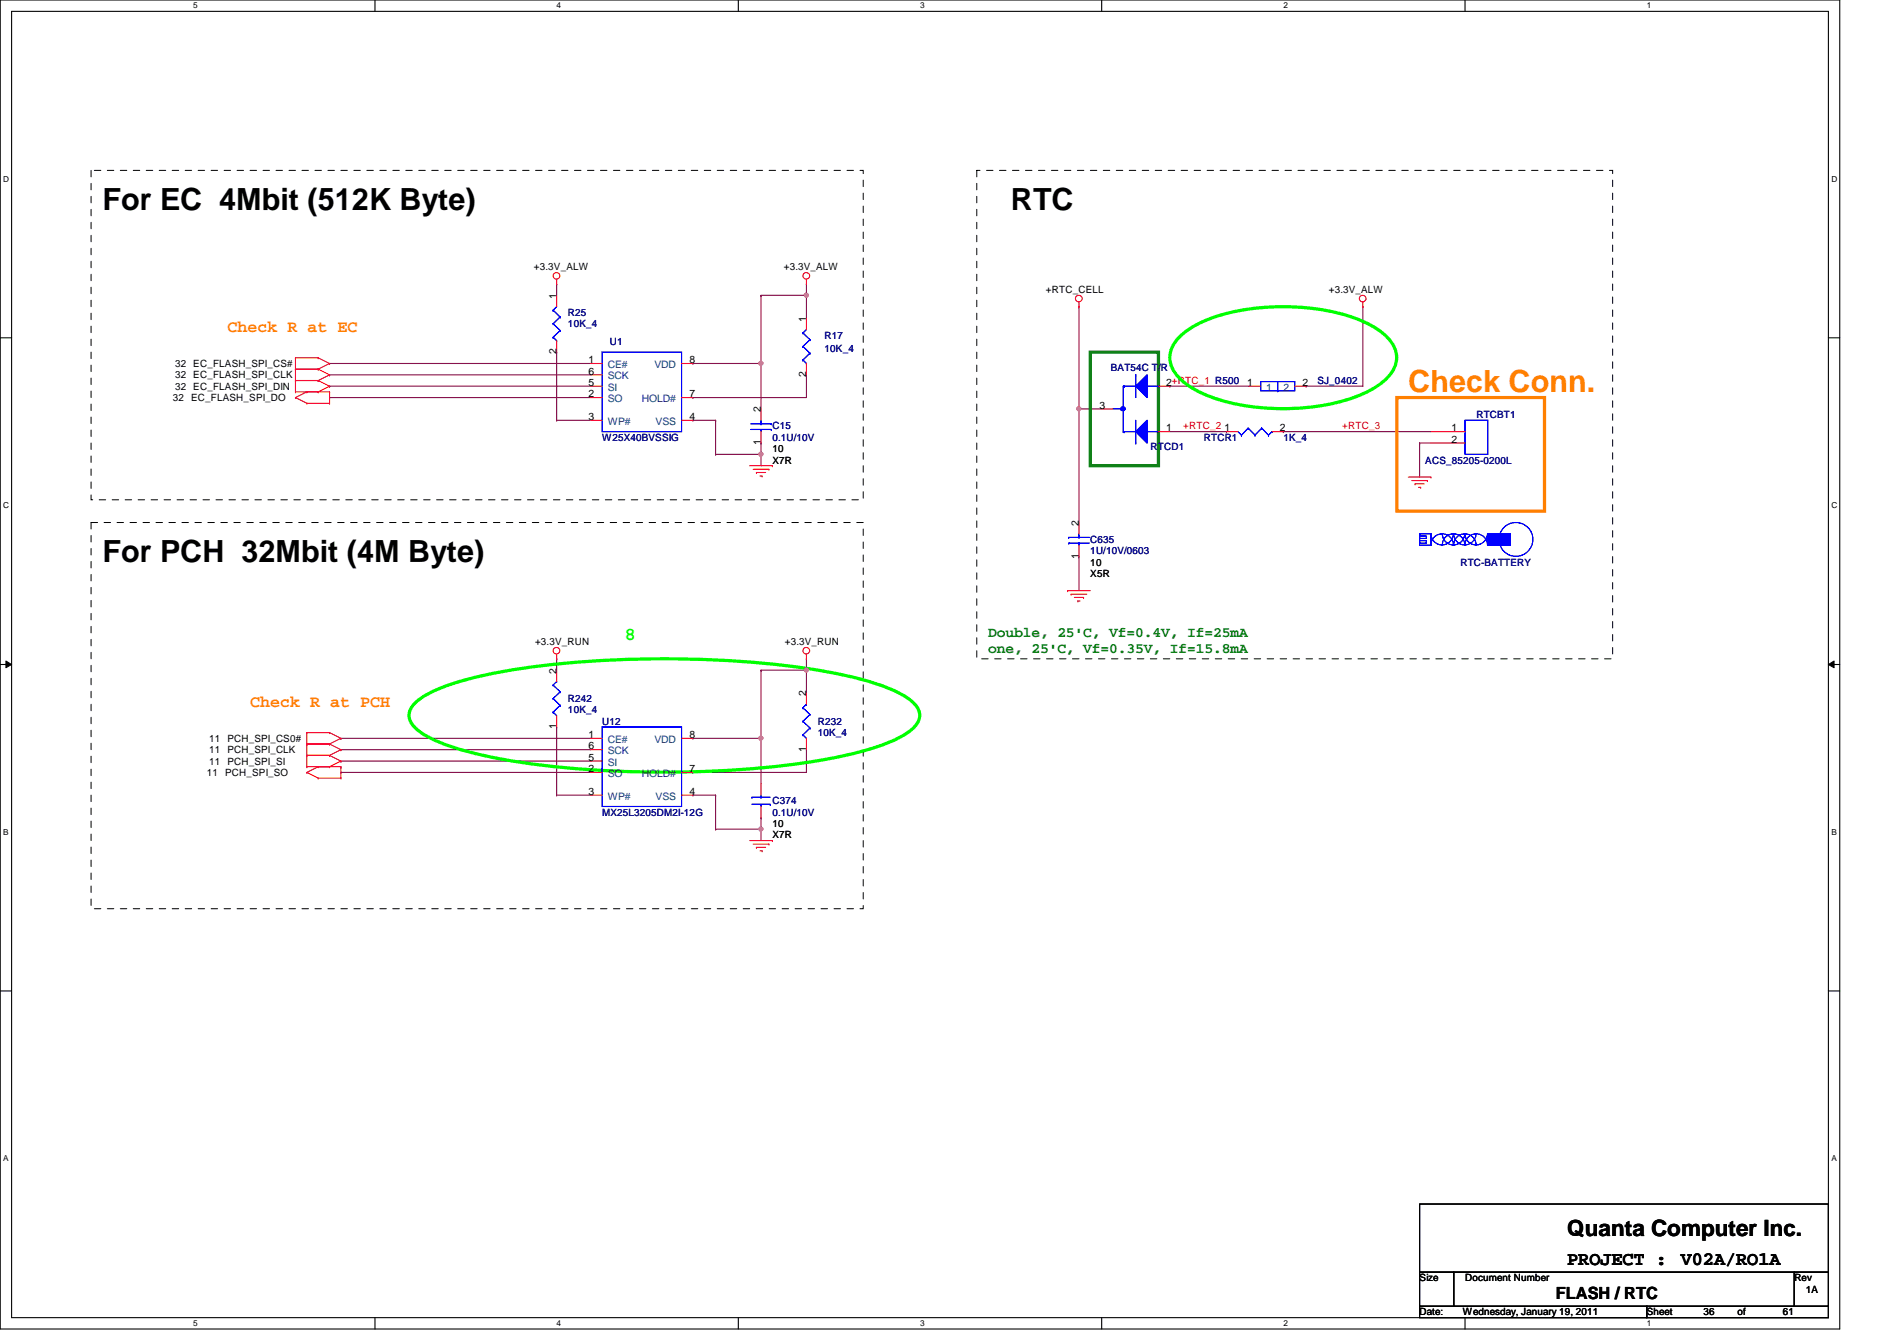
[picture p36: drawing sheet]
<svg xmlns="http://www.w3.org/2000/svg" width="297mm" height="210mm" viewBox="0 0 297 210" stroke-linecap="round" stroke-linejoin="round" font-family="sans-serif">
<defs><g id="words">
<g font-size="4.8">
<text x="16" y="32.9">For EC 4Mbit (512K Byte)</text>
<text x="158.3" y="32.9">RTC</text>
<text x="16" y="88">For PCH 32Mbit (4M Byte)</text>
</g>
<text font-size="4.8" fill="#ff8000" x="220.5" y="61.3">Check Conn.</text>
<text font-size="3.5" x="245.4" y="193.5">Quanta Computer Inc.</text>
<g font-size="3">
<text x="245.4" y="198.1">PROJECT :</text>
<text x="263.2" y="198.1">V02A/RO1A</text>
</g>
<text font-size="2.8" fill="#0f0" x="97.8" y="100.2">8</text>
<g font-size="2.6" fill="#ff8000">
<text x="35.6" y="51.9">Check R at EC</text>
<text x="39.2" y="110.6">Check R at PCH</text>
</g>
<text font-size="2.6" x="243.6" y="203.3">FLASH / RTC</text>
<g font-size="2.3" fill="#008000">
<text x="154.7" y="99.7">Double, 25'C, Vf=0.4V, If=25mA</text>
<text x="154.7" y="102.2">one, 25'C, Vf=0.35V, If=15.8mA</text>
</g>
<g font-size="1.6">
<text x="83.6" y="42.3">+3.3V_ALW</text>
<text x="87.1" y="46.8" transform="rotate(-90 87.1 46.8)">1</text>
<text x="122.7" y="42.3">+3.3V_ALW</text>
<text x="163.8" y="45.9">+RTC_CELL</text>
<text x="208.1" y="45.9">+3.3V_ALW</text>
<text x="126.2" y="50.3" transform="rotate(-90 126.2 50.3)">1</text>
<text x="27.4" y="57.4">32 EC_FLASH_SPI_CS#</text>
<text x="27.4" y="59.2">32 EC_FLASH_SPI_CLK</text>
<text x="87.1" y="55.5" transform="rotate(-90 87.1 55.5)">2</text>
<text x="92.2" y="56.9">1</text>
<text x="92.2" y="58.6">6</text>
<text x="107.9" y="56.9">8</text>
<text x="126.2" y="59" transform="rotate(-90 126.2 59)">2</text>
<text x="27" y="62.8">32</text>
<text x="27.4" y="61">32 EC_FLASH_SPI_DIN</text>
<text x="29.9" y="62.8">EC_FLASH_SPI_DO</text>
<text x="92.2" y="60.4">5</text>
<text x="92.2" y="62.2">2</text>
<text x="92.2" y="65.7">3</text>
<text x="107.9" y="65.7">4</text>
<text x="107.9" y="62.2">7</text>
<text x="119.1" y="64.6" transform="rotate(-90 119.1 64.6)">2</text>
<text x="172.2" y="64">3</text>
<text x="182.6" y="60.4">2+RTC_1 R500</text>
<text x="195.3" y="60.4">1</text>
<text x="204" y="60.4">2</text>
<text x="119.1" y="69.7" transform="rotate(-90 119.1 69.7)">1</text>
<text x="120.9" y="70.8">10</text>
<text x="182.6" y="67.5">1</text>
<text x="191.7" y="67.5">1</text>
<text x="200.4" y="67.5">2</text>
<text x="227.3" y="67.5">1</text>
<text x="227.3" y="69.3">2</text>
<text x="120.9" y="72.6">X7R</text>
<text x="168.9" y="82.3" transform="rotate(-90 168.9 82.3)">2</text>
<text x="168.9" y="87.5" transform="rotate(-90 168.9 87.5)">1</text>
<text x="170.7" y="88.6">10</text>
<text x="170.7" y="90.3">X5R</text>
<text x="83.8" y="101">+3.3V_RUN</text>
<text x="122.9" y="101">+3.3V_RUN</text>
<text x="87.1" y="105.5" transform="rotate(-90 87.1 105.5)">2</text>
<text x="126.2" y="109" transform="rotate(-90 126.2 109)">2</text>
<text x="32.8" y="116.1">11 PCH_SPI_CS0#</text>
<text x="32.8" y="117.9">11 PCH_SPI_CLK</text>
<text x="32.8" y="119.7">11 PCH_SPI_SI</text>
<text x="87.1" y="114.1" transform="rotate(-90 87.1 114.1)">1</text>
<text x="92.2" y="115.5">1</text>
<text x="92.2" y="117.3">6</text>
<text x="92.2" y="119.1">5</text>
<text x="107.9" y="115.5">8</text>
<text x="126.2" y="117.7" transform="rotate(-90 126.2 117.7)">1</text>
<text x="32.4" y="121.5">11</text>
<text x="35.3" y="121.5">PCH_SPI_SO</text>
<text x="92.2" y="120.9">2</text>
<text x="92.2" y="124.4">3</text>
<text x="107.9" y="124.4">4</text>
<text x="107.9" y="120.9">7</text>
<text x="120.9" y="129.5">10</text>
<text x="120.9" y="131.2">X7R</text>
<text x="222.3" y="200.6">Size</text>
<text x="229.4" y="200.6">Document Number</text>
<text x="281" y="200.6">Rev</text>
<text x="282.7" y="202.4">1A</text>
<text x="222.3" y="205.9">Date:</text>
<text x="229.1" y="205.9">Wednesday, January 19, 2011</text>
<text x="257.8" y="205.9">Sheet</text>
<text x="266.7" y="205.9">36</text>
<text x="272.1" y="205.9">of</text>
<text x="279.2" y="205.9">61</text>
</g>
<g font-size="1.6" fill="#000080">
<text x="88.9" y="49.4">R25</text>
<text x="88.9" y="51.2">10K_4</text>
<text x="129.1" y="53">R17</text>
<text x="95.5" y="54.1">U1</text>
<text x="129.1" y="55.1">10K_4</text>
<text x="173.9" y="58">BAT54C T/R</text>
<text x="206.3" y="60.1">SJ_0402</text>
<text x="231.2" y="65.4">RTCBT1</text>
<text x="94.3" y="69">W25X40BVSSIG</text>
<text x="120.9" y="67.2">C15</text>
<text x="120.9" y="69">0.1U/10V</text>
<text x="180.2" y="70.4">RTCD1</text>
<text x="188.5" y="69">RTCR1</text>
<text x="201" y="69">1K_4</text>
<text x="223.2" y="72.6">ACS_85205-0200L</text>
<text x="170.7" y="85">C635</text>
<text x="170.7" y="86.8">1U/10V/0603</text>
<text x="228.7" y="88.6">RTC-BATTERY</text>
<text x="88.9" y="109.9">R242</text>
<text x="88.9" y="111.7">10K_4</text>
<text x="94.3" y="113.5">U12</text>
<text x="128.1" y="113.5">R232</text>
<text x="128.1" y="115.2">10K_4</text>
<text x="120.9" y="125.9">C374</text>
<text x="94.3" y="127.7">MX25L3205DM2I-12G</text>
<text x="120.9" y="127.7">0.1U/10V</text>
</g>
<g font-size="1.6" fill="#004080">
<text x="95.2" y="57.6">CE#</text>
<text x="95.2" y="59.4">SCK</text>
<text x="102.5" y="57.6">VDD</text>
<text x="95.2" y="61.2">SI</text>
<text x="95.2" y="62.9">SO</text>
<text x="100.5" y="62.9">HOLD#</text>
<text x="198.3" y="61.2">1</text>
<text x="201" y="61.2">2</text>
<text x="95.2" y="66.5">WP#</text>
<text x="102.7" y="66.5">VSS</text>
<text x="95.2" y="116.3">CE#</text>
<text x="95.2" y="118.1">SCK</text>
<text x="95.2" y="119.8">SI</text>
<text x="102.5" y="116.3">VDD</text>
<text x="95.2" y="121.6">SO</text>
<text x="95.2" y="125.2">WP#</text>
<text x="100.5" y="121.6">HOLD#</text>
<text x="102.7" y="125.2">VSS</text>
</g>
<g font-size="1.6" fill="#f00">
<text x="185.3" y="67.2">+RTC_2</text>
<text x="210.2" y="67.2">+RTC_3</text>
</g>
<g font-size="1.3">
<text x="30.3" y="1.3">5</text>
<text x="87.2" y="1.3">4</text>
<text x="144.1" y="1.3">3</text>
<text x="201" y="1.3">2</text>
<text x="257.8" y="1.3">1</text>
<text x=".5" y="28.4">D</text>
<text x="286.8" y="28.4">D</text>
<text x=".5" y="79.5">C</text>
<text x="286.8" y="79.5">C</text>
<text x=".5" y="130.7">B</text>
<text x="286.8" y="130.7">B</text>
<text x=".5" y="181.8">A</text>
<text x="286.8" y="181.8">A</text>
<text x="30.3" y="207.6">5</text>
<text x="87.2" y="207.6">4</text>
<text x="144.1" y="207.6">3</text>
<text x="201" y="207.6">2</text>
<text x="257.8" y="207.6">1</text>
</g>
</g></defs>
<path d="M0 0h288.1v208h-288.1zM1.8 1.8h284.5v204.4h-284.5z" fill="none" stroke="#000" stroke-width=".17"/>
<g fill="#fff">
<path d="M30.3 .2h.6v1.4h-.6z"/>
<path d="M30.3 206.4h.6v1.4h-.6z"/>
</g>
<path d="M58.7 0v1.8M58.7 206.2v1.8" fill="none" stroke="#000" stroke-width=".17"/>
<g fill="#fff">
<path d="M87.2 .2h.6v1.4h-.6z"/>
<path d="M87.2 206.4h.6v1.4h-.6z"/>
</g>
<path d="M115.6 0v1.8M115.6 206.2v1.8" fill="none" stroke="#000" stroke-width=".17"/>
<g fill="#fff">
<path d="M144.1 .2h.6v1.4h-.6z"/>
<path d="M144.1 206.4h.6v1.4h-.6z"/>
</g>
<path d="M172.5 0v1.8M172.5 206.2v1.8" fill="none" stroke="#000" stroke-width=".17"/>
<g fill="#fff">
<path d="M201 .2h.6v1.4h-.6z"/>
<path d="M201 206.4h.6v1.4h-.6z"/>
</g>
<path d="M229.4 0v1.8M229.4 206.2v1.8" fill="none" stroke="#000" stroke-width=".17"/>
<g fill="#fff">
<path d="M257.8 .2h.7v1.4h-.7z"/>
<path d="M257.8 206.4h.7v1.4h-.7z"/>
<path d="M.5 27.3h.9v1.4h-.9z"/>
<path d="M286.8 27.3h.9v1.4h-.9z"/>
<path d="M.5 78.4h.9v1.4h-.9z"/>
<path d="M286.8 78.4h.9v1.4h-.9z"/>
</g>
<path d="M0 52.9h1.8M286.3 52.9h1.8" fill="none" stroke="#000" stroke-width=".17"/>
<g fill="#fff">
<path d="M.5 129.5h.8v1.4h-.8z"/>
<path d="M286.8 129.5h.8v1.4h-.8z"/>
</g>
<path d="M0 104h1.8M286.3 104h1.8" fill="none" stroke="#000" stroke-width=".17"/>
<path d="M.9 103.5l.9 .5-.9 .5zM286.3 104l.9-.5v1z" fill="#000"/>
<path d="M.9 103.5l.9 .5-.9 .5zM286.3 104l.9-.5v1z" fill="none" stroke="#000" stroke-width=".16"/>
<g fill="#fff">
<path d="M.5 180.6h.8v1.4h-.8z"/>
<path d="M286.8 180.6h.8v1.4h-.8z"/>
</g>
<path d="M0 155.1h1.8M286.3 155.1h1.8" fill="none" stroke="#000" stroke-width=".17"/>
<g fill="none" stroke="#800040" stroke-width=".17">
<path d="M51.6 56.9h.1M51.6 56.9h40.9M87.2 55.1h.1M87.2 55.1v10.7M108.5 56.9h.1M108.5 56.9h10.7M119.2 56.9h.1M119.2 56.9v7.1M51.6 60.5h.1M51.6 60.5h40.9M87.2 65.8h.1M87.2 65.8h5.3"/>
<path d="M112.1 65.8h.1M112.1 71.1h.1M112.1 65.8v5.3M112.1 71.1h7.1M119.2 71.1h.1M119.2 71.1v1.8M201 67.6h.1M201 67.6h23.1"/>
</g>
<circle cx="119.1" cy="71.1" r=".32" fill="#f0f"/>
<circle cx="119.1" cy="71.1" r=".32" fill="none" stroke="#f0f" stroke-width=".17"/>
<path d="M119.2 46.2h.1M119.2 46.2v10.7" fill="none" stroke="#800040" stroke-width=".17"/>
<circle cx="119.1" cy="56.9" r=".32" fill="#f0f"/>
<circle cx="119.1" cy="56.9" r=".32" fill="none" stroke="#f0f" stroke-width=".17"/>
<path d="M126.3 46.2h.1M126.3 46.2v3.6" fill="none" stroke="#800040" stroke-width=".17"/>
<circle cx="126.3" cy="46.2" r=".32" fill="#f0f"/>
<circle cx="126.3" cy="46.2" r=".32" fill="none" stroke="#f0f" stroke-width=".17"/>
<g fill="none" stroke="#800040" stroke-width=".17">
<path d="M51.6 58.7h.1M51.6 58.7h40.9M87.2 44.4h.1M87.2 44.4v1.8M119.2 46.2h.1M126.3 58.7h.1M126.3 44.4h.1M126.3 44.4v1.8h-7.1M126.3 58.7v3.5h-17.8M213.4 48h.1M213.4 48v12.5M51.6 62.2h.1"/>
<path d="M51.6 62.2h40.9M108.5 62.2h.1M108.5 65.8h.1M108.5 65.8h3.6M119.2 69.3h.1M119.2 69.3v1.8M168.9 64h.1M168.9 64v17.8M183.2 60.5h.1M183.2 60.5h12.4M222.3 69.3h.1M222.3 69.3v5.4"/>
<path d="M222.3 69.3h1.8M168.9 87.1h.1M168.9 87.1v5.4M53.4 120.9h.1M53.4 120.9h39.1"/>
</g>
<circle cx="168.9" cy="64" r=".32" fill="#f0f"/>
<circle cx="168.9" cy="64" r=".32" fill="none" stroke="#f0f" stroke-width=".17"/>
<path d="M108.5 115.6h.1M108.5 115.6h10.7M119.2 115.6h.1M119.2 115.6v7.1M87.2 124.5h.1M87.2 124.5h5.3M112.1 124.5h.1M112.1 129.8h.1M112.1 124.5v5.3M112.1 129.8h7.1M119.2 129.8h.1M119.2 129.8v1.8" fill="none" stroke="#800040" stroke-width=".17"/>
<circle cx="119.1" cy="129.8" r=".32" fill="#f0f"/>
<circle cx="119.1" cy="129.8" r=".32" fill="none" stroke="#f0f" stroke-width=".17"/>
<path d="M119.2 104.9h.1M119.2 104.9v10.7" fill="none" stroke="#800040" stroke-width=".17"/>
<circle cx="119.1" cy="115.5" r=".32" fill="#f0f"/>
<circle cx="119.1" cy="115.5" r=".32" fill="none" stroke="#f0f" stroke-width=".17"/>
<path d="M126.3 104.9h.1M126.3 104.9v3.6" fill="none" stroke="#800040" stroke-width=".17"/>
<circle cx="126.3" cy="104.9" r=".32" fill="#f0f"/>
<circle cx="126.3" cy="104.9" r=".32" fill="none" stroke="#f0f" stroke-width=".17"/>
<g fill="none" stroke="#800040" stroke-width=".17">
<path d="M168.9 48h.1M168.9 48v16M168.9 64h.1M168.9 64h3.6M183.2 67.6h8.9M192.1 67.6h.1M204.5 60.5h.1M204.5 60.5h8.9M53.4 115.6h.1M53.4 119.1h.1M53.4 117.3h.1M53.4 115.6h39.1"/>
<path d="M53.4 119.1h39.1M53.4 117.3h39.1M87.2 103.1h.1M87.2 113.8h.1M87.2 103.1v1.8M87.2 113.8v10.7M119.2 104.9h.1M126.3 103.1h.1M126.3 117.3h.1M126.3 103.1v1.8h-7.1M126.3 117.3v3.6h-17.8M108.5 120.9h.1"/>
<path d="M108.5 124.5h.1M108.5 124.5h3.6M119.2 128h.1M119.2 128v1.8"/>
</g>
<g fill="none" stroke="#f00" stroke-width=".17">
<path d="M46.3 57.8h.1M46.3 56h.1M46.3 59.6h.1M46.3 56h3.5M46.3 57.8h3.5M46.3 56v5.3M46.3 59.6h3.5M49.8 56h.1M49.8 57.8h.1M49.8 59.6h.1M49.8 56l1.8 .9M49.8 57.8l1.8 .9"/>
<path d="M49.8 59.6l1.8 .9M51.6 56.9h.1M51.6 58.7h.1M51.6 56.9l-1.8 .9M51.6 58.7l-1.8 .9M87.2 44.4h.1M87.2 43.7v.7M92.5 56.9h1.8M92.5 58.7h1.8M106.7 56.9h1.8M126.3 44.4h.1M126.3 43.7v.7"/>
<path d="M126.3 49.8v1.8M126.3 56.9v1.8M168.9 48h.1M168.9 47.3v.7M213.4 48h.1M213.4 47.3v.7M46.3 61.3h.1M46.3 62.2h.1M46.3 61.3h5.3M46.3 62.2l1.7 .9M48 61.3h.1M48 63.1h.1"/>
<path d="M48 61.3l-1.7 .9M48 63.1h3.6M49.8 61.3h.1M51.6 60.5h.1M51.6 61.3h.1M51.6 63.1h.1M51.6 60.5l-1.8 .8M51.6 61.3v1.8M92.5 60.5h1.8M92.5 62.2h1.8M92.5 65.8h1.8M106.7 62.2h1.8"/>
<path d="M106.7 65.8h1.8M117.4 72.9h3.5M117.9 73.4h2.5M118.4 74h.1M118.4 74h1.5M119 74.5h.3M119.2 64v1.8M119.2 67.6v1.7M119.3 74.5h.1M120.4 73.4h.1M120.9 72.9h.1M195.6 60.5h1.8"/>
<path d="M202.7 60.5h1.8M220.5 74.7h3.6M221.1 75.2h2.4M221.6 75.7h.1M221.6 75.7h1.4M222.1 76.3h.4M222.5 76.3h.1M223.5 75.2h.1M224.1 74.7h.1M224.1 67.6h5.3M224.1 69.3h5.3M167.2 92.5h.1"/>
<path d="M167.2 92.5h3.5M167.7 93h.1M167.7 93h2.5M168.2 93.5h1.5M168.8 94.1h.1M168.8 94.1h.3M168.9 81.8v1.8M168.9 85.3v1.8M169.7 93.5h.1M48 116.5h.1M48 114.7h.1M48 118.2h.1"/>
<path d="M48 114.7h3.6M48 116.5h3.6M48 114.7v5.3M48 118.2h3.6M51.6 114.7h.1M51.6 116.5h.1M51.6 118.2h.1M51.6 114.7l1.8 .9M51.6 116.5l1.8 .8M51.6 118.2l1.8 .9M53.4 115.6h.1M53.4 117.3h.1"/>
<path d="M53.4 119.1h.1M53.4 115.6l-1.8 .9M53.4 117.3l-1.8 .9M53.4 119.1l-1.8 .9M87.2 103.1h.1M87.2 102.4v.7M92.5 115.6h1.8M92.5 117.3h1.8M92.5 119.1h1.8M106.7 115.6h1.8M126.3 103.1h.1M126.3 102.4v.7"/>
<path d="M126.3 108.5v1.7M126.3 115.6v1.7M48 120h.1M48 120.9h.1M48 120h5.4M48 120.9l1.8 .9M49.8 120h.1M49.8 121.8h.1M49.8 120l-1.8 .9M49.8 121.8h3.6M51.6 120h.1M53.4 120h.1"/>
<path d="M53.4 121.8h.1M53.4 120v1.8M92.5 120.9h1.8M92.5 124.5h1.8M106.7 120.9h1.8M106.7 124.5h1.8M117.4 131.6h3.5M117.9 132.1h2.5M118.4 132.6h.1M118.4 132.6h1.5M119 133.2h.3M119.2 122.7v1.8"/>
<path d="M119.2 126.2v1.8M119.3 133.2h.1M120.4 132.1h.1M120.9 131.6h.1"/>
<circle cx="87.1" cy="43.2" r=".52"/>
<circle cx="126.3" cy="43.2" r=".52"/>
<circle cx="168.9" cy="46.7" r=".52"/>
<circle cx="213.4" cy="46.7" r=".52"/>
<circle cx="87.1" cy="101.8" r=".52"/>
<circle cx="126.3" cy="101.8" r=".52"/>
</g>
<path d="M222.3 188.5h64v10.6h-64zM222.3 199.1h5.3v5.4h-5.3zM227.6 199.1h53.4v5.4h-53.4zM281 199.1h5.3v5.4h-5.3zM222.3 204.5h35.5v1.7h-35.5zM257.8 204.5h28.5v1.7h-28.5z" fill="none" stroke="#000" stroke-width=".17"/>
<path d="M170.7 55.1h10.7v17.8h-10.7z" fill="none" stroke="#008000" stroke-width=".51"/>
<path d="M218.7 62.2h23.1v17.8h-23.1z" fill="none" stroke="#ff8000" stroke-width=".51"/>
<path d="M14.3 26.7h120.9v51.5h-120.9zM152.9 26.7h99.6v76.4h-99.6zM14.3 81.8h120.9v60.4h-120.9z" fill="none" stroke="#000" stroke-width=".16" stroke-dasharray="1 1 1 1 1 1 1 1"/>
<path d="M184.7 52.7a17.3 17.3 0 0 1 8.9-4 36.3 36.3 0 0 1 19.2 1.4 10 10 0 0 1 5.5 4.2 4.2 4.2 0 0 1-1.2 5 17.4 17.4 0 0 1-8.8 4 35.9 35.9 0 0 1-19.3-1.4 10 10 0 0 1-5.4-4.2 4.2 4.2 0 0 1 1.1-5zM65.1 109.9a19.4 19.4 0 0 1 7.7-3.5 118.3 118.3 0 0 1 28.1-3.2 139.5 139.5 0 0 1 32.4 2.7 27.4 27.4 0 0 1 8.9 3.4 3.5 3.5 0 0 1 1.8 2.7 3.5 3.5 0 0 1-1.8 2.7 27.4 27.4 0 0 1-8.9 3.3 141.2 141.2 0 0 1-35.5 2.8 113.9 113.9 0 0 1-25-3.3 19.4 19.4 0 0 1-7.7-3.5 2.5 2.5 0 0 1 0-4.1z" fill="none" stroke="#0f0" stroke-width=".51"/>
<g fill="none" stroke="#00f" stroke-width=".17">
<path d="M94.3 55.1h12.4v12.5h-12.4zM125.7 52.1h.1M125.7 54.2h.1M125.7 56.3h.1M125.7 52.1l1.1 1.1M125.7 54.2l1.1 1.1M125.7 56.3l.6 .6M126.3 56.9h.1M126.3 51.6l-.6 .5M126.8 53.2h.1M126.8 55.3h.1M126.8 53.2l-1.1 1"/>
<path d="M126.8 55.3l-1.1 1M197.4 59.7h5.3v1.5h-5.3zM200.1 59.7v1.5M117.6 66.3h3.2M117.6 67.2h3.2M119.2 67.2h.1M119.2 66.3h.1M119.2 65.8v.5M119.2 67.2v.4M120.8 66.3h.1M120.8 67.2h.1M200.1 61.2h.1"/>
<path d="M229.4 65.8h3.6v5.3h-3.6zM167.3 84.1h.1M167.3 85h.1M167.3 84.1h3.3M167.3 85h3.3M168.9 85h.1M168.9 84.1h.1M168.9 83.6v.5M168.9 85v.3M94.3 113.8h12.4v12.4h-12.4zM125.7 115h.1M125.7 112.9h.1"/>
<path d="M125.7 110.8h.1M125.7 115l.6 .6M125.7 112.9l1.1 1.1M125.7 110.8l1.1 1M126.3 110.2h.1M126.3 110.2l-.6 .6M126.8 114h.1M126.8 111.8h.1M126.8 114l-1.1 1M126.8 111.8l-1.1 1.1M117.7 124.8h.1M117.7 124.8h2.9"/>
<path d="M117.7 125.9h2.9M119.2 125.9h.1M119.2 124.8h.1M119.2 124.5v.3M119.2 125.9v.3M120.6 125.9h.1"/>
</g>
<circle cx="175.9" cy="64" r=".33" fill="#00f"/>
<circle cx="175.9" cy="64" r=".33" fill="none" stroke="#00f" stroke-width=".17"/>
<path d="M177.8 67.6l1.8-1.8v3.5z" fill="#00f"/>
<path d="M177.8 67.6l1.8-1.8v3.5z" fill="none" stroke="#00f" stroke-width=".17"/>
<path d="M177.8 60.5l1.8-1.8v3.5z" fill="#00f"/>
<g fill="none" stroke="#00f" stroke-width=".17">
<path d="M177.8 58.7h.1M177.8 58.7v3.5M174.3 64h1.2M175.5 64h.1M175.9 60.5h.1M175.9 67.6h.1M175.9 67.6h1.9M175.9 60.5h1.9M175.9 60.5v3.2M175.9 64.3v3.3M176.1 67.6h.1M176.1 60.5h.1"/>
<path d="M177.8 60.5l1.8-1.8v3.5zM177.8 69.3h.1M177.8 65.8v3.5M179.6 67.6h.1M179.6 67.6h1.8M179.6 60.5h1.8M181.4 60.5h.1"/>
</g>
<circle cx="175.9" cy="64" r=".33" fill="#00f"/>
<circle cx="175.9" cy="64" r=".33" fill="none" stroke="#00f" stroke-width=".17"/>
<path d="M177.8 67.6l1.8-1.8v3.5z" fill="#00f"/>
<path d="M177.8 67.6l1.8-1.8v3.5z" fill="none" stroke="#00f" stroke-width=".17"/>
<path d="M177.8 60.5l1.8-1.8v3.5z" fill="#00f"/>
<g fill="none" stroke="#00f" stroke-width=".17">
<path d="M86.6 48.6h.1M86.6 50.7h.1M86.6 52.8h.1M86.6 48.6l1.1 1M86.6 50.7l1.1 1M86.6 52.8l.6 .5M87.2 53.3h.1M87.2 48l-.6 .6M87.7 49.6h.1M87.7 51.7h.1M87.7 49.6l-1.1 1.1M87.7 51.7l-1.1 1.1"/>
<path d="M177.8 58.7h.1M177.8 58.7v3.5M174.3 64h1.2M175.5 64h.1M175.9 60.5h.1M175.9 67.6h.1M175.9 67.6h1.9M175.9 60.5h1.9M175.9 60.5v3.2M175.9 64.3v3.3M176.1 67.6h.1M176.1 60.5h.1"/>
<path d="M177.8 60.5l1.8-1.8v3.5zM177.8 69.3h.1M177.8 65.8v3.5M179.6 67.6h.1M179.6 67.6h1.8M179.6 60.5h1.8M181.4 60.5h.1M193.8 67.6l.6 .5M194.4 68.1h.1M195.4 67h.1M195.4 67l-1 1.1M195.4 67l1.1 1.1"/>
<path d="M196.5 68.1h.1M197.6 67h.1M197.6 67l-1.1 1.1M197.6 67l1 1.1M198.6 68.1h.1M199.2 67.6h.1M199.2 67.6l-.6 .5M86.6 111.5h.1M86.6 109.3h.1M86.6 107.2h.1M86.6 111.5l.6 .5M86.6 109.3l1.1 1.1"/>
<path d="M86.6 107.2l1.1 1.1M87.2 106.7h.1M87.2 106.7l-.6 .5M87.7 110.4h.1M87.7 108.3h.1M87.7 110.4l-1.1 1.1M87.7 108.3l-1.1 1"/>
<circle cx="237.4" cy="84.4" r="2.65"/>
</g>
<path d="M87.2 46.2v1.8M87.2 53.3v1.8M172.5 64h1.8M181.4 60.5h1.8M181.4 67.6h1.8M192.1 67.6h1.7M199.2 67.6h1.8M87.2 104.9v1.8M87.2 112v1.8" fill="none" stroke="#f00" stroke-width=".17"/>
<path d="M233 83.6h3.5v1.7h-3.5z" fill-rule="evenodd" fill="#00f"/>
<g fill="none" stroke="#00f" stroke-width=".17">
<path d="M222.3 83.6h1.8v1.7h-1.8zM222.3 84.6h1v.4h-1zM222.3 83.9h1v.4h-1zM224.1 83.6a1.76 1.76 0 0 0 1.7 1.7 1.76 1.76 0 0 0 1.8-1.7M225.8 83.6a1.76 1.76 0 0 0 1.8 1.7 1.76 1.76 0 0 0 1.8-1.7M225.8 83.6a1.72 1.72 0 0 0-1.7 1.7M225.8 83.6a1.74 1.74 0 0 1 1.8 1.7M227.6 83.6a1.76 1.76 0 0 0 1.8 1.7 1.76 1.76 0 0 0 1.7-1.7M227.6 83.6a1.72 1.72 0 0 0-1.8 1.7M227.6 83.6a1.74 1.74 0 0 1 1.8 1.7M229.4 85.3a1.76 1.76 0 0 1 1.8-1.7 1.76 1.76 0 0 1 1.7 1.7M229.4 83.6a1.76 1.76 0 0 0 1.8 1.7 1.76 1.76 0 0 0 1.7-1.7"/>
<path d="M229.4 83.6a1.74 1.74 0 0 1 1.7 1.7M229.4 83.6a1.72 1.72 0 0 0-1.8 1.7M233 83.6h3.5v1.7h-3.5z"/>
<circle cx="237.4" cy="84.4" r="2.65"/>
</g>
<path d="M233 83.6h3.5v1.7h-3.5z" fill-rule="evenodd" fill="#00f"/>
<g fill="none" stroke="#00f" stroke-width=".17">
<path d="M222.3 83.6h1.8v1.7h-1.8zM222.3 84.6h1v.4h-1zM222.3 83.9h1v.4h-1zM224.1 83.6a1.76 1.76 0 0 0 1.7 1.7 1.76 1.76 0 0 0 1.8-1.7M225.8 83.6a1.76 1.76 0 0 0 1.8 1.7 1.76 1.76 0 0 0 1.8-1.7M225.8 83.6a1.72 1.72 0 0 0-1.7 1.7M225.8 83.6a1.74 1.74 0 0 1 1.8 1.7M227.6 83.6a1.76 1.76 0 0 0 1.8 1.7 1.76 1.76 0 0 0 1.7-1.7M227.6 83.6a1.72 1.72 0 0 0-1.8 1.7M227.6 83.6a1.74 1.74 0 0 1 1.8 1.7M229.4 85.3a1.76 1.76 0 0 1 1.8-1.7 1.76 1.76 0 0 1 1.7 1.7M229.4 83.6a1.76 1.76 0 0 0 1.8 1.7 1.76 1.76 0 0 0 1.7-1.7"/>
<path d="M229.4 83.6a1.74 1.74 0 0 1 1.7 1.7M229.4 83.6a1.72 1.72 0 0 0-1.8 1.7M233 83.6h3.5v1.7h-3.5z"/>
</g>
<circle cx="119.1" cy="71.1" r=".32" fill="#f0f"/>
<circle cx="119.1" cy="71.1" r=".32" fill="none" stroke="#f0f" stroke-width=".17"/>
<circle cx="119.1" cy="56.9" r=".32" fill="#f0f"/>
<circle cx="119.1" cy="56.9" r=".32" fill="none" stroke="#f0f" stroke-width=".17"/>
<circle cx="126.3" cy="46.2" r=".32" fill="#f0f"/>
<circle cx="126.3" cy="46.2" r=".32" fill="none" stroke="#f0f" stroke-width=".17"/>
<circle cx="168.9" cy="64" r=".32" fill="#f0f"/>
<circle cx="168.9" cy="64" r=".32" fill="none" stroke="#f0f" stroke-width=".17"/>
<circle cx="119.1" cy="129.8" r=".32" fill="#f0f"/>
<circle cx="119.1" cy="129.8" r=".32" fill="none" stroke="#f0f" stroke-width=".17"/>
<circle cx="119.1" cy="115.5" r=".32" fill="#f0f"/>
<circle cx="119.1" cy="115.5" r=".32" fill="none" stroke="#f0f" stroke-width=".17"/>
<circle cx="126.3" cy="104.9" r=".32" fill="#f0f"/>
<circle cx="126.3" cy="104.9" r=".32" fill="none" stroke="#f0f" stroke-width=".17"/>
<use href="#words"/>
</svg>
